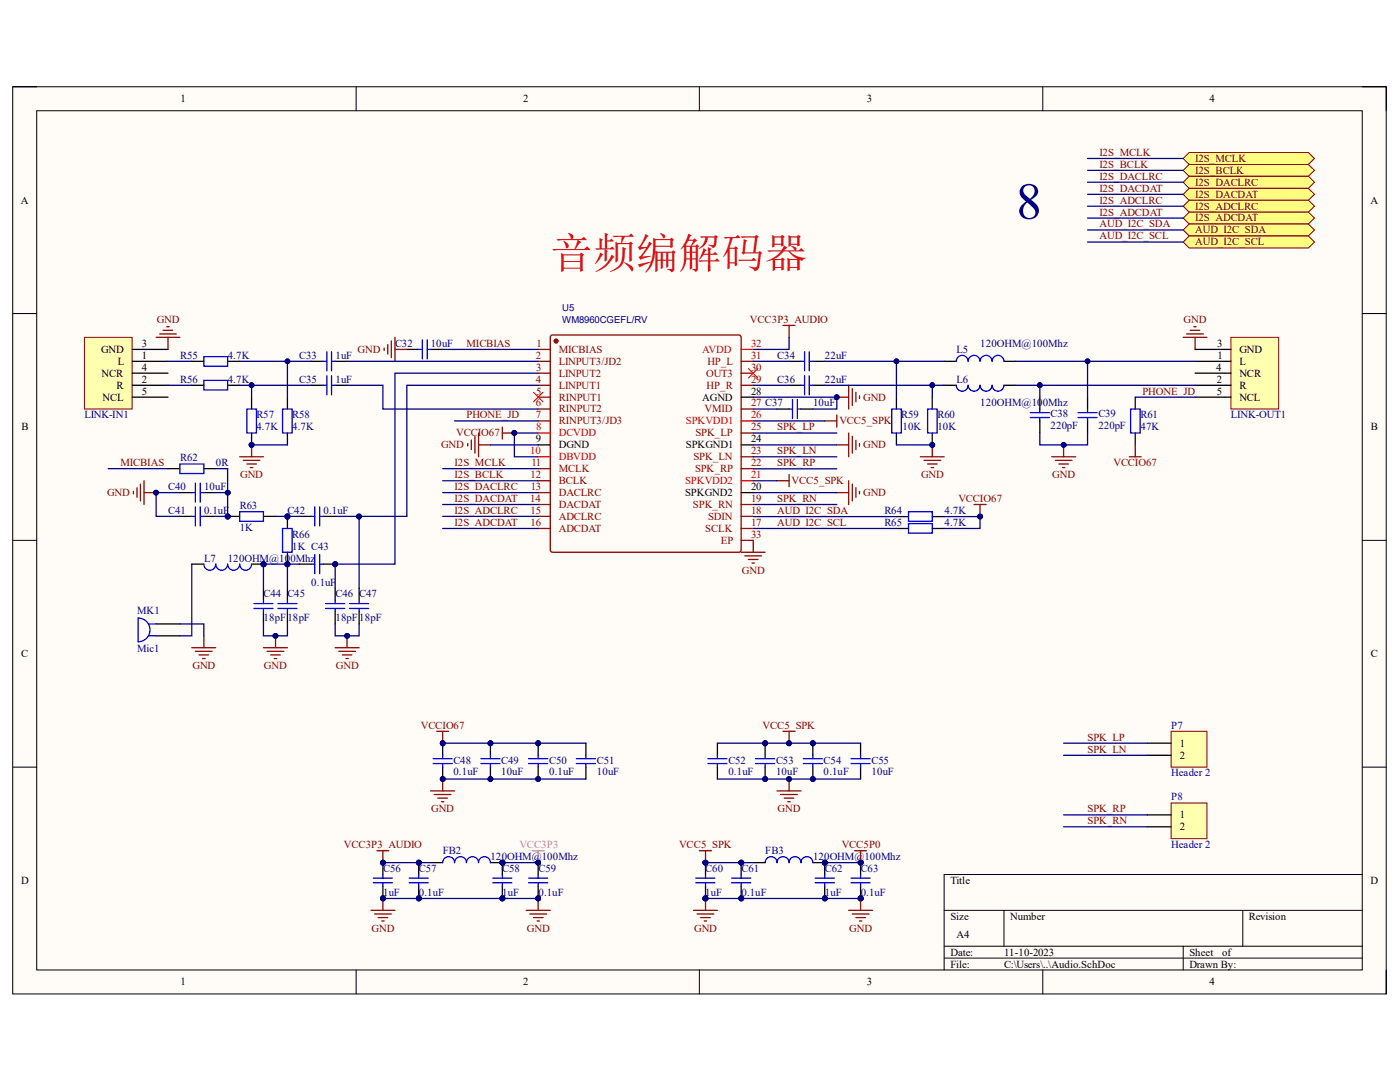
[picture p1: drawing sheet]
<svg xmlns="http://www.w3.org/2000/svg" width="279mm" height="216mm" viewBox="0 0 279 216" stroke-linecap="round" stroke-linejoin="round" font-family="sans-serif">
<defs><g id="words">
<text font-size="10.3" fill="#000080" x="202.8" y="43.6">8</text>
<text font-size="8.5" fill="#f00" x="109.9" y="53.4">音频编解码器</text>
<g font-size="2.1">
<text x="36" y="20.4">1</text>
<text x="104.4" y="20.4">2</text>
<text x="173" y="20.4">3</text>
<text x="241.4" y="20.4">4</text>
<text x="4.1" y="40.6">A</text>
<text x="273.5" y="40.6">A</text>
<text x="20.2" y="70.4">GND</text>
<text x="28.3" y="71.6">1</text>
<text x="28.3" y="69.2">3</text>
<text x="242.9" y="69.2">3</text>
<text x="243" y="71.6">1</text>
<text x="247.4" y="70.4">GND</text>
<text x="20.2" y="75.2">NCR</text>
<text x="23.3" y="77.6">R</text>
<text x="23.5" y="72.8">L</text>
<text x="28.3" y="76.4">2</text>
<text x="28.3" y="74">4</text>
<text x="242.7" y="74">4</text>
<text x="242.8" y="76.4">2</text>
<text x="247.4" y="77.6">R</text>
<text x="247.4" y="75.2">NCR</text>
<text x="247.4" y="72.8">L</text>
<text x="20.5" y="79.9">NCL</text>
<text x="28.3" y="78.7">5</text>
<text x="140.1" y="79.9">AGND</text>
<text x="149.9" y="78.7">28</text>
<text x="242.8" y="78.7">5</text>
<text x="247.4" y="79.9">NCL</text>
<text x="4.3" y="85.9">B</text>
<text x="106.9" y="88.3">9</text>
<text x="111.5" y="89.4">DGND</text>
<text x="136.9" y="89.4">SPKGND1</text>
<text x="149.9" y="88.3">24</text>
<text x="273.6" y="85.9">B</text>
<text x="136.7" y="99">SPKGND2</text>
<text x="149.9" y="97.8">20</text>
<text x="4.2" y="131.1">C</text>
<text x="273.6" y="131.1">C</text>
<text x="235.5" y="149">1</text>
<text x="235.5" y="151.4">2</text>
<text x="235.5" y="163.3">1</text>
<text x="235.5" y="165.6">2</text>
<text x="4.2" y="176.4">D</text>
<text x="189.7" y="176.4">Title</text>
<text x="273.5" y="176.4">D</text>
<text x="189.7" y="183.6">Size</text>
<text x="201.6" y="183.6">Number</text>
<text x="249.3" y="183.6">Revision</text>
<text x="189.7" y="190.7">Date:</text>
<text x="190.9" y="187.1">A4</text>
<text x="200.4" y="190.7">11-10-2023</text>
<text x="237.4" y="190.7">Sheet</text>
<text x="243.9" y="190.7">of</text>
<text x="36" y="196.6">1</text>
<text x="104.4" y="196.6">2</text>
<text x="173" y="196.6">3</text>
<text x="189.7" y="193.1">File:</text>
<text x="200.4" y="193.1">C:\Users\..\Audio.SchDoc</text>
<text x="237.4" y="193.1">Drawn By:</text>
<text x="241.4" y="196.6">4</text>
</g>
<g font-size="2.1" fill="#800000">
<text x="219.4" y="31.1">I2S_MCLK</text>
<text x="219.4" y="33.5">I2S_BCLK</text>
<text x="219.4" y="35.9">I2S_DACLRC</text>
<text x="238.5" y="32.3">I2S_MCLK</text>
<text x="238.5" y="34.7">I2S_BCLK</text>
<text x="219.4" y="38.3">I2S_DACDAT</text>
<text x="219.4" y="40.6">I2S_ADCLRC</text>
<text x="238.5" y="37.1">I2S_DACLRC</text>
<text x="238.5" y="39.5">I2S_DACDAT</text>
<text x="238.5" y="41.8">I2S_ADCLRC</text>
<text x="219.4" y="43">I2S_ADCDAT</text>
<text x="219.4" y="47.8">AUD_I2C_SCL</text>
<text x="219.4" y="45.4">AUD_I2C_SDA</text>
<text x="238.5" y="44.2">I2S_ADCDAT</text>
<text x="238.5" y="46.6">AUD_I2C_SDA</text>
<text x="238.5" y="48.9">AUD_I2C_SCL</text>
<text x="31.3" y="64.5">GND</text>
<text x="149.6" y="64.5">VCC3P3_AUDIO</text>
<text x="236.2" y="64.5">GND</text>
<text x="71.4" y="70.4">GND</text>
<text x="93.1" y="69.2">MICBIAS</text>
<text x="93.1" y="83.5">PHONE_JD</text>
<text x="172.3" y="79.9">GND</text>
<text x="228" y="78.7">PHONE_JD</text>
<text x="88.1" y="89.4">GND</text>
<text x="91.1" y="87.1">VCCIO67</text>
<text x="155.1" y="85.9">SPK_LP</text>
<text x="167.5" y="84.7">VCC5_SPK</text>
<text x="172.3" y="89.4">GND</text>
<text x="24" y="93">MICBIAS</text>
<text x="47.9" y="95.4">GND</text>
<text x="90.7" y="93">I2S_MCLK</text>
<text x="90.7" y="95.4">I2S_BCLK</text>
<text x="155.1" y="93">SPK_RP</text>
<text x="155.1" y="90.6">SPK_LN</text>
<text x="183.8" y="95.4">GND</text>
<text x="210" y="95.4">GND</text>
<text x="222.2" y="93">VCCIO67</text>
<text x="21.4" y="99">GND</text>
<text x="90.7" y="97.8">I2S_DACLRC</text>
<text x="90.7" y="100.2">I2S_DACDAT</text>
<text x="155.1" y="100.2">SPK_RN</text>
<text x="158" y="96.6">VCC5_SPK</text>
<text x="172.3" y="99">GND</text>
<text x="191.3" y="100.2">VCCIO67</text>
<text x="90.7" y="102.6">I2S_ADCLRC</text>
<text x="90.7" y="104.9">I2S_ADCDAT</text>
<text x="155.1" y="104.9">AUD_I2C_SCL</text>
<text x="155.1" y="102.6">AUD_I2C_SDA</text>
<text x="148.1" y="114.5">GND</text>
<text x="38.4" y="133.5">GND</text>
<text x="52.7" y="133.5">GND</text>
<text x="67" y="133.5">GND</text>
<text x="84" y="145.5">VCCIO67</text>
<text x="152.2" y="145.5">VCC5_SPK</text>
<text x="217" y="147.8">SPK_LP</text>
<text x="217" y="150.2">SPK_LN</text>
<text x="86.1" y="162.1">GND</text>
<text x="155.2" y="162.1">GND</text>
<text x="217" y="164.5">SPK_RN</text>
<text x="217" y="162.1">SPK_RP</text>
<text x="68.6" y="169.2">VCC3P3_AUDIO</text>
<text x="135.5" y="169.2">VCC5_SPK</text>
<text x="168" y="169.2">VCC5P0</text>
<text x="74.2" y="185.9">GND</text>
<text x="105.2" y="185.9">GND</text>
<text x="138.6" y="185.9">GND</text>
<text x="169.5" y="185.9">GND</text>
</g>
<g font-size="2.1" fill="#000080">
<text x="35.9" y="71.6">R55</text>
<text x="45.5" y="71.6">4.7K</text>
<text x="59.7" y="71.6">C33</text>
<text x="67" y="71.6">1uF</text>
<text x="78.9" y="69.2">C32</text>
<text x="86" y="69.2">10uF</text>
<text x="155.1" y="71.6">C34</text>
<text x="164.6" y="71.6">22uF</text>
<text x="190.9" y="70.4">L5</text>
<text x="195.6" y="69.2">120OHM@100Mhz</text>
<text x="35.9" y="76.4">R56</text>
<text x="45.5" y="76.4">4.7K</text>
<text x="59.7" y="76.4">C35</text>
<text x="67" y="76.4">1uF</text>
<text x="155.1" y="76.4">C36</text>
<text x="164.6" y="76.4">22uF</text>
<text x="190.9" y="76.4">L6</text>
<text x="16.8" y="83.5">LINK-IN1</text>
<text x="51.2" y="83.5">R57</text>
<text x="58.3" y="83.5">R58</text>
<text x="162.3" y="81.1">10uF</text>
<text x="179.9" y="83.5">R59</text>
<text x="187.1" y="83.5">R60</text>
<text x="195.6" y="81.1">120OHM@100Mhz</text>
<text x="209.7" y="83.3">C38</text>
<text x="219.2" y="83.3">C39</text>
<text x="227.6" y="83.5">R61</text>
<text x="245.7" y="83.5">LINK-OUT1</text>
<text x="51.2" y="85.9">4.7K</text>
<text x="58.3" y="85.9">4.7K</text>
<text x="180.1" y="85.9">10K</text>
<text x="187.1" y="85.9">10K</text>
<text x="209.7" y="85.6">220pF</text>
<text x="219.2" y="85.6">220pF</text>
<text x="227.6" y="85.9">47K</text>
<text x="35.9" y="92">R62</text>
<text x="43.1" y="93">0R</text>
<text x="33.6" y="97.8">C40</text>
<text x="40.7" y="97.8">10uF</text>
<text x="47.8" y="101.6">R63</text>
<text x="33.6" y="102.6">C41</text>
<text x="40.7" y="102.6">0.1uF</text>
<text x="47.8" y="105.9">1K</text>
<text x="57.4" y="102.6">C42</text>
<text x="58.3" y="107.4">R66</text>
<text x="64.6" y="102.6">0.1uF</text>
<text x="176.5" y="102.6">R64</text>
<text x="176.5" y="104.9">R65</text>
<text x="188.5" y="102.6">4.7K</text>
<text x="188.5" y="104.9">4.7K</text>
<text x="40.7" y="112.1">L7</text>
<text x="45.5" y="112.1">120OHM@100Mhz</text>
<text x="58.3" y="109.7">1K C43</text>
<text x="52.6" y="119.2">C44 C45</text>
<text x="62.1" y="116.8">0.1uF</text>
<text x="67" y="119.2">C46</text>
<text x="71.7" y="119.2">C47</text>
<text x="27.4" y="122.6">MK1</text>
<text x="52.6" y="124">18pF18pF</text>
<text x="67" y="124">18pF</text>
<text x="71.7" y="124">18pF</text>
<text x="27.4" y="130.2">Mic1</text>
<text x="233.8" y="145.5">P7</text>
<text x="90.5" y="154.7">0.1uF</text>
<text x="90.5" y="152.4">C48</text>
<text x="100" y="154.7">10uF</text>
<text x="100" y="152.4">C49</text>
<text x="109.6" y="154.7">0.1uF</text>
<text x="109.6" y="152.4">C50</text>
<text x="119.1" y="154.7">10uF</text>
<text x="119.1" y="152.4">C51</text>
<text x="145.4" y="154.7">0.1uF</text>
<text x="145.4" y="152.4">C52</text>
<text x="154.9" y="154.7">10uF</text>
<text x="154.9" y="152.4">C53</text>
<text x="164.4" y="154.7">0.1uF</text>
<text x="164.4" y="152.4">C54</text>
<text x="173.9" y="154.7">10uF</text>
<text x="173.9" y="152.4">C55</text>
<text x="233.8" y="154.9">Header 2</text>
<text x="233.8" y="159.7">P8</text>
<text x="76.5" y="174">C56</text>
<text x="83.6" y="174">C57</text>
<text x="88.3" y="170.4">FB2</text>
<text x="97.9" y="171.6">120OHM@100Mhz</text>
<text x="100.2" y="174">C58</text>
<text x="107.5" y="174">C59</text>
<text x="140.8" y="174">C60</text>
<text x="148" y="174">C61</text>
<text x="152.7" y="170.4">FB3</text>
<text x="162.3" y="171.6">120OHM@100Mhz</text>
<text x="164.6" y="174">C62</text>
<text x="171.8" y="174">C63</text>
<text x="233.8" y="169.2">Header 2</text>
<text x="76.5" y="178.8">1uF</text>
<text x="83.6" y="178.8">0.1uF</text>
<text x="100.2" y="178.8">1uF</text>
<text x="107.5" y="178.8">0.1uF</text>
<text x="140.8" y="178.8">1uF</text>
<text x="148" y="178.8">0.1uF</text>
<text x="164.6" y="178.8">1uF</text>
<text x="171.8" y="178.8">0.1uF</text>
</g>
<g font-size="2.1" fill="#870000">
<text x="106.9" y="71.6">2</text>
<text x="107.1" y="69.2">1</text>
<text x="111.5" y="70.4">MICBIAS</text>
<text x="149.9" y="71.6">31</text>
<text x="106.9" y="76.4">4</text>
<text x="107" y="74">3</text>
<text x="111.5" y="72.8">LINPUT3/JD2</text>
<text x="111.5" y="75.2">LINPUT2</text>
<text x="111.5" y="77.6">LINPUT1</text>
<text x="140.9" y="75.2">OUT3</text>
<text x="141" y="77.6">HP_R</text>
<text x="141.2" y="72.8">HP_L</text>
<text x="149.9" y="76.4">29</text>
<text x="149.9" y="74">30</text>
<text x="106.9" y="81.1">6</text>
<text x="106.9" y="83.5">7</text>
<text x="107" y="78.7">5</text>
<text x="111.5" y="79.9">RINPUT1</text>
<text x="111.5" y="82.3">RINPUT2</text>
<text x="140.6" y="82.3">VMID</text>
<text x="149.9" y="81.1">27 C37</text>
<text x="111.5" y="84.7">RINPUT3/JD3</text>
<text x="138.8" y="87.1">SPK_LP</text>
<text x="149.9" y="85.9">25</text>
<text x="105.9" y="95.4">12</text>
<text x="106" y="93">11</text>
<text x="111.5" y="94.2">MCLK</text>
<text x="138.4" y="91.8">SPK_LN</text>
<text x="138.7" y="94.2">SPK_RP</text>
<text x="149.9" y="93">22</text>
<text x="149.9" y="90.6">23</text>
<text x="105.8" y="100.2">14</text>
<text x="106" y="97.8">13</text>
<text x="111.5" y="96.6">BCLK</text>
<text x="111.5" y="99">DACLRC</text>
<text x="111.5" y="101.4">DACDAT</text>
<text x="138.3" y="101.4">SPK_RN</text>
<text x="149.9" y="100.2">19</text>
<text x="105.9" y="102.6">15</text>
<text x="105.9" y="104.9">16</text>
<text x="111.5" y="103.8">ADCLRC</text>
<text x="111.5" y="106.2">ADCDAT</text>
<text x="140.8" y="106.2">SCLK</text>
<text x="141.3" y="103.8">SDIN</text>
<text x="149.9" y="104.9">17</text>
<text x="149.9" y="102.6">18</text>
<text x="149.9" y="107.4">33</text>
<text x="143.8" y="108.5">EP</text>
</g>
<g font-size="2.1" fill="#f00">
<text x="140.1" y="70.4">AVDD</text>
<text x="149.9" y="69.2">32</text>
<text x="149.9" y="83.5">26</text>
<text x="107" y="85.9">8</text>
<text x="111.5" y="87.1">DCVDD</text>
<text x="136.9" y="84.7">SPKVDD1</text>
<text x="105.8" y="90.6">10</text>
<text x="111.5" y="91.8">DBVDD</text>
<text x="149.9" y="95.4">21</text>
<text x="136.7" y="96.6">SPKVDD2</text>
</g>
<text font-size="2.1" fill="#f0f" x="103.7" y="169.2">VCC3P3</text>
<g font-size="1.9" fill="#000080">
<text x="112.2" y="62.1">U5</text>
<text x="112.2" y="64.5">WM8960CGEFL/RV</text>
</g>
</g></defs>
<path d="M2.5 17.3h274.1v181h-274.1z" fill="#fffbf7"/>
<path d="M2.5 17.3h274.1v181h-274.1z" fill="none" stroke="#000" stroke-width=".2"/>
<path d="M7.3 22.1h264.6v171.4h-264.6z" fill="#fffbf7"/>
<g fill="none" stroke="#000" stroke-width=".2">
<path d="M2.5 17.3h4.8M71.1 17.3v4.8M139.6 17.3v4.8M208.1 17.3v4.8M271.9 17.3h4.7v4.8M7.3 22.1h264.6v171.4h-264.6zM2.5 62.6h4.8M271.9 62.6h4.7M2.5 107.8h4.8M271.9 107.8h4.7M2.5 153.1h4.8M271.9 153.1h4.7"/>
<path d="M271.9 174.5h-83.5v19M71.1 193.5v4.8M139.6 193.5v4.8M188.4 181.7h83.5M188.4 188.8h83.5M188.4 191.2h83.5M200.4 181.7v7.1M208.1 193.5v4.8M236.1 188.8v4.7M248 181.7v7.1M276.6 193.5v4.8"/>
</g>
<circle cx="111" cy="68.1" r=".36" fill="#870000"/>
<g fill="none" stroke="#870000" stroke-width=".25">
<path d="M109.9 67.1l.4-.3h37.1l.4 .3 .1 42.6-.2 .4-37.4 .1-.4-.2z"/>
<circle cx="111" cy="68.1" r=".36"/>
</g>
<circle cx="111" cy="68.1" r=".36" fill="#870000"/>
<g fill="none" stroke="#870000" stroke-width=".25">
<path d="M107.4 69.7h2.4M107.4 72.1h2.4M107.4 74.5h2.4M107.4 76.9h2.4M107.4 79.2h2.4M147.9 72.1h2.4M147.9 74.5h2.4M147.9 76.9h2.4M107.4 81.6h2.4M107.4 84h2.4M107.4 93.5h2.4M107.4 95.9h2.4"/>
<path d="M107.4 98.3h2.4M147.9 81.6h2.4M147.9 93.5h2.4M147.9 91.1h2.4M147.9 86.4h2.4M107.4 100.7h2.4M107.4 103h2.4M107.4 105.5h2.4M147.9 100.7h2.4M147.9 103h2.4M147.9 105.5h2.4M147.9 107.8h2.4"/>
<circle cx="111" cy="68.1" r=".36"/>
</g>
<path d="M147.9 69.7h2.4M107.4 86.4h2.4M107.4 91.1h2.4M147.9 95.9h2.4M147.9 84h2.4" fill="none" stroke="#f00" stroke-width=".25"/>
<path d="M147.9 79.2h2.4M107.4 88.8h2.4M147.9 88.8h2.4M147.9 98.3h2.4" fill="none" stroke="#000" stroke-width=".25"/>
<path d="M156.3 64.9h2.4M157.5 64.9v2.4M100.2 85.2v2.4M100.2 86.4h2.5" fill="none" stroke="#800000" stroke-width=".25"/>
<circle cx="102.6" cy="86.4" r=".49" fill="#000080"/>
<circle cx="102.6" cy="86.4" r=".49" fill="none" stroke="#000080" stroke-width=".2"/>
<circle cx="88.4" cy="148.3" r=".48" fill="#000080"/>
<circle cx="88.4" cy="148.3" r=".48" fill="none" stroke="#000080" stroke-width=".2"/>
<circle cx="88.3" cy="155.4" r=".46" fill="#000080"/>
<circle cx="88.3" cy="155.4" r=".46" fill="none" stroke="#000080" stroke-width=".2"/>
<path d="M88.3 148.3v2.4" fill="none" stroke="#000" stroke-width=".25"/>
<circle cx="88.4" cy="148.3" r=".48" fill="#000080"/>
<circle cx="88.4" cy="148.3" r=".48" fill="none" stroke="#000080" stroke-width=".2"/>
<path d="M88.3 153.1v2.3" fill="none" stroke="#000" stroke-width=".25"/>
<circle cx="88.3" cy="155.4" r=".46" fill="#000080"/>
<circle cx="88.3" cy="155.4" r=".46" fill="none" stroke="#000080" stroke-width=".2"/>
<path d="M86.4 152.4h3.9M86.4 151.4h3.9M88.3 150.7v.7M88.3 152.4v.7" fill="none" stroke="#00f" stroke-width=".25"/>
<circle cx="97.9" cy="148.3" r=".48" fill="#000080"/>
<circle cx="97.9" cy="148.3" r=".48" fill="none" stroke="#000080" stroke-width=".2"/>
<circle cx="97.9" cy="155.4" r=".46" fill="#000080"/>
<circle cx="97.9" cy="155.4" r=".46" fill="none" stroke="#000080" stroke-width=".2"/>
<path d="M97.9 148.3v2.4" fill="none" stroke="#000" stroke-width=".25"/>
<circle cx="97.9" cy="148.3" r=".48" fill="#000080"/>
<circle cx="97.9" cy="148.3" r=".48" fill="none" stroke="#000080" stroke-width=".2"/>
<path d="M97.9 153.1v2.3" fill="none" stroke="#000" stroke-width=".25"/>
<circle cx="97.9" cy="155.4" r=".46" fill="#000080"/>
<circle cx="97.9" cy="155.4" r=".46" fill="none" stroke="#000080" stroke-width=".2"/>
<path d="M96 152.4h3.8M96 151.4h3.8M97.9 150.7v.7M97.9 152.4v.7" fill="none" stroke="#00f" stroke-width=".25"/>
<path d="M85.9 157.8h4.8M86.7 158.5h3.3M87.4 159.3h1.9M88.1 160h.5M88.3 155.4v2.4" fill="none" stroke="#800000" stroke-width=".25"/>
<circle cx="88.3" cy="155.4" r=".46" fill="#000080"/>
<circle cx="88.3" cy="155.4" r=".46" fill="none" stroke="#000080" stroke-width=".2"/>
<circle cx="107.4" cy="148.3" r=".48" fill="#000080"/>
<circle cx="107.4" cy="148.3" r=".48" fill="none" stroke="#000080" stroke-width=".2"/>
<circle cx="107.4" cy="155.4" r=".46" fill="#000080"/>
<circle cx="107.4" cy="155.4" r=".46" fill="none" stroke="#000080" stroke-width=".2"/>
<path d="M107.4 148.3v2.4" fill="none" stroke="#000" stroke-width=".25"/>
<circle cx="107.4" cy="148.3" r=".48" fill="#000080"/>
<circle cx="107.4" cy="148.3" r=".48" fill="none" stroke="#000080" stroke-width=".2"/>
<path d="M107.4 153.1v2.3" fill="none" stroke="#000" stroke-width=".25"/>
<circle cx="107.4" cy="155.4" r=".46" fill="#000080"/>
<circle cx="107.4" cy="155.4" r=".46" fill="none" stroke="#000080" stroke-width=".2"/>
<path d="M105.5 152.4h3.8M105.5 151.4h3.8M107.4 150.7v.7M107.4 152.4v.7M115 152.4h3.8M115 151.4h3.8M116.9 150.7v.7M116.9 152.4v.7M141.3 152.4h3.8M141.3 151.4h3.8M143.2 150.7v.7M143.2 152.4v.7" fill="none" stroke="#00f" stroke-width=".25"/>
<path d="M116.9 148.3v2.4M116.9 153.1v2.3M143.2 148.3v2.4M143.2 153.1v2.3" fill="none" stroke="#000" stroke-width=".25"/>
<circle cx="152.7" cy="148.3" r=".48" fill="#000080"/>
<circle cx="152.7" cy="148.3" r=".48" fill="none" stroke="#000080" stroke-width=".2"/>
<circle cx="152.7" cy="155.4" r=".46" fill="#000080"/>
<circle cx="152.7" cy="155.4" r=".46" fill="none" stroke="#000080" stroke-width=".2"/>
<path d="M152.7 148.3v2.4" fill="none" stroke="#000" stroke-width=".25"/>
<circle cx="152.7" cy="148.3" r=".48" fill="#000080"/>
<circle cx="152.7" cy="148.3" r=".48" fill="none" stroke="#000080" stroke-width=".2"/>
<path d="M152.7 153.1v2.3" fill="none" stroke="#000" stroke-width=".25"/>
<circle cx="152.7" cy="155.4" r=".46" fill="#000080"/>
<circle cx="152.7" cy="155.4" r=".46" fill="none" stroke="#000080" stroke-width=".2"/>
<path d="M150.8 152.4h3.8M150.8 151.4h3.8M152.7 150.7v.7M152.7 152.4v.7" fill="none" stroke="#00f" stroke-width=".25"/>
<circle cx="162.2" cy="148.3" r=".48" fill="#000080"/>
<circle cx="162.2" cy="148.3" r=".48" fill="none" stroke="#000080" stroke-width=".2"/>
<circle cx="162.2" cy="155.4" r=".46" fill="#000080"/>
<circle cx="162.2" cy="155.4" r=".46" fill="none" stroke="#000080" stroke-width=".2"/>
<path d="M162.2 148.3v2.4" fill="none" stroke="#000" stroke-width=".25"/>
<circle cx="162.2" cy="148.3" r=".48" fill="#000080"/>
<circle cx="162.2" cy="148.3" r=".48" fill="none" stroke="#000080" stroke-width=".2"/>
<path d="M162.2 153.1v2.3" fill="none" stroke="#000" stroke-width=".25"/>
<circle cx="162.2" cy="155.4" r=".46" fill="#000080"/>
<circle cx="162.2" cy="155.4" r=".46" fill="none" stroke="#000080" stroke-width=".2"/>
<path d="M160.3 152.4h3.8M160.3 151.4h3.8M162.2 150.7v.7M162.2 152.4v.7M169.8 152.4h3.9M169.8 151.4h3.9M171.7 150.7v.7M171.7 152.4v.7" fill="none" stroke="#00f" stroke-width=".25"/>
<path d="M171.7 148.3v2.4M171.7 153.1v2.3" fill="none" stroke="#000" stroke-width=".25"/>
<path d="M156.3 145.9h2.4M157.5 145.9v2.4" fill="none" stroke="#800000" stroke-width=".25"/>
<circle cx="157.5" cy="148.3" r=".49" fill="#000080"/>
<circle cx="157.5" cy="148.3" r=".49" fill="none" stroke="#000080" stroke-width=".2"/>
<path d="M155.1 157.8h4.8M155.8 158.5h3.3M156.5 159.3h1.9M157.2 160h.5M157.5 155.4v2.4" fill="none" stroke="#800000" stroke-width=".25"/>
<circle cx="157.5" cy="155.4" r=".48" fill="#000080"/>
<circle cx="157.5" cy="155.4" r=".48" fill="none" stroke="#000080" stroke-width=".2"/>
<g fill="none" stroke="#800000" stroke-width=".25">
<path d="M167 79.2h2.4M169.4 76.9v4.7M170.1 77.6v3.3M170.8 78.3v1.9M171.5 79v.5M93.3 88.5v.5M94.1 87.8v1.9M94.8 87.1v3.3M95.5 86.4v4.7M95.5 88.8h2.4M155.1 95.9h2.4M157.5 94.7v2.4"/>
<path d="M164.6 84h2.4M167 82.8v2.4M167 88.8h2.4M167 98.3h2.4M169.4 86.4v4.7M169.4 95.9v4.8M170.1 87.1v3.3M170.1 96.6v3.3M170.8 87.8v1.9M170.8 97.3v1.9M171.5 88.5v.5M171.5 98v.6"/>
<path d="M147.9 110.2h4.8M148.6 110.9h3.4M149.4 111.6h1.9M150.1 112.4h.4M150.3 107.8v2.4"/>
</g>
<circle cx="167" cy="79.2" r=".46" fill="#000080"/>
<circle cx="167" cy="79.2" r=".46" fill="none" stroke="#000080" stroke-width=".2"/>
<g fill="none" stroke="#000" stroke-width=".25">
<path d="M81.2 69.7h2.4M85.9 69.7h2.4M157.5 72.1h2.4M157.5 76.9h2.4M162.2 72.1h2.4M162.2 76.9h2.4M178.9 79.2v2.4M188.4 72.1h2.4M188.4 76.9h2.4M200.4 72.1h2.3M200.4 76.9h2.3M207.5 79.2v2.4"/>
<path d="M155.1 81.6h2.4M159.9 81.6h2.3M178.9 86.4v2.4M207.5 84v2.4"/>
</g>
<g fill="none" stroke="#00f" stroke-width=".25">
<path d="M83.6 69.7h.7M84.3 67.8v3.8M85.3 67.8v3.8M85.3 69.7h.6M158.2 79.7v3.8M159.1 79.7v3.8M159.9 72.1h.7M159.9 76.9h.7M160.6 70.2v3.8M160.6 75v3.8M161.5 70.2v3.8M161.5 75v3.8"/>
<path d="M161.5 72.1h.7M161.5 76.9h.7M190.8 72.1a1.19 1.19 0 0 1 1.2-1.2 1.19 1.19 0 0 1 1.2 1.2 1.19 1.19 0 0 1 1.2-1.2 1.19 1.19 0 0 1 1.2 1.2 1.21 1.21 0 0 1 1.2-1.2 1.21 1.21 0 0 1 1.2 1.2 1.19 1.19 0 0 1 1.2-1.2 1.19 1.19 0 0 1 1.2 1.2M190.8 76.9a1.19 1.19 0 0 0 1.2 1.2 1.19 1.19 0 0 0 1.2-1.2 1.19 1.19 0 0 0 1.2 1.2 1.19 1.19 0 0 0 1.2-1.2 1.21 1.21 0 0 0 1.2 1.2 1.21 1.21 0 0 0 1.2-1.2 1.19 1.19 0 0 0 1.2 1.2 1.19 1.19 0 0 0 1.2-1.2M157.5 81.6h.7M159.1 81.6h.8M178 81.6h1.9v4.8h-1.9zM205.6 82.3h3.8M205.6 83.3h3.8M207.5 81.6v.7M207.5 83.3v.7"/>
</g>
<path d="M76.7 69.5v.4M77.4 68.7v2M78.1 68v3.4M78.8 67.3v4.8M78.8 69.7h2.4" fill="none" stroke="#800000" stroke-width=".25"/>
<path d="M149.4 73.5l1.9 1.9M151.3 73.5l-1.9 1.9" fill="none" stroke="#f00" stroke-width=".2"/>
<circle cx="186.1" cy="88.8" r=".46" fill="#000080"/>
<circle cx="186.1" cy="88.8" r=".46" fill="none" stroke="#000080" stroke-width=".2"/>
<path d="M186.1 86.4v2.4" fill="none" stroke="#000" stroke-width=".25"/>
<circle cx="186.1" cy="88.8" r=".46" fill="#000080"/>
<circle cx="186.1" cy="88.8" r=".46" fill="none" stroke="#000080" stroke-width=".2"/>
<path d="M186.1 79.2v2.4" fill="none" stroke="#000" stroke-width=".25"/>
<path d="M185.1 81.6h1.9v4.8h-1.9z" fill="none" stroke="#00f" stroke-width=".25"/>
<path d="M183.7 91.1h4.7M184.4 91.9h3.3M185.1 92.6h1.9M185.8 93.3h.5M186.1 88.8v2.3" fill="none" stroke="#800000" stroke-width=".25"/>
<circle cx="186.1" cy="88.8" r=".46" fill="#000080"/>
<circle cx="186.1" cy="88.8" r=".46" fill="none" stroke="#000080" stroke-width=".2"/>
<path d="M217 79.2v2.4M217 84v2.4" fill="none" stroke="#000" stroke-width=".25"/>
<path d="M215.1 82.3h3.8M215.1 83.3h3.8M217 81.6v.7M217 83.3v.7" fill="none" stroke="#00f" stroke-width=".25"/>
<path d="M209.9 91.1h4.8M210.6 91.9h3.4M211.3 92.6h1.9M212 93.3h.5M212.3 88.8v2.3" fill="none" stroke="#800000" stroke-width=".25"/>
<circle cx="212.3" cy="88.8" r=".48" fill="#000080"/>
<circle cx="212.3" cy="88.8" r=".48" fill="none" stroke="#000080" stroke-width=".2"/>
<path d="M236.1 67.3h4.8M236.8 66.6h3.4M237.5 65.9h1.9M238.3 65.2h.4M238.5 67.3v2.4" fill="none" stroke="#800000" stroke-width=".25"/>
<path d="M38.3 76.9h2.4M38.3 72.1h2.4M45.4 76.9h2.4M45.4 72.1h2.4M57.4 79.2v2.4M57.4 86.4v2.4" fill="none" stroke="#000" stroke-width=".25"/>
<path d="M40.7 75.9h4.7v1.9h-4.7zM40.7 71.2h4.7v1.9h-4.7zM56.4 81.6h1.9v4.8h-1.9z" fill="none" stroke="#00f" stroke-width=".25"/>
<circle cx="50.2" cy="88.8" r=".46" fill="#000080"/>
<circle cx="50.2" cy="88.8" r=".46" fill="none" stroke="#000080" stroke-width=".2"/>
<path d="M50.2 79.2v2.4M50.2 86.4v2.4" fill="none" stroke="#000" stroke-width=".25"/>
<circle cx="50.2" cy="88.8" r=".46" fill="#000080"/>
<circle cx="50.2" cy="88.8" r=".46" fill="none" stroke="#000080" stroke-width=".2"/>
<path d="M64.5 72.1h.7M64.5 76.9h.7M65.2 70.2v3.8M65.2 75v3.8M66.2 70.2v3.8M66.2 75v3.8M66.2 72.1h.7M66.2 76.9h.7M49.3 81.6h1.9v4.8h-1.9z" fill="none" stroke="#00f" stroke-width=".25"/>
<path d="M62.1 72.1h2.4M62.1 76.9h2.4M66.9 72.1h2.4M66.9 76.9h2.4" fill="none" stroke="#000" stroke-width=".25"/>
<path d="M47.8 91.1h4.8M48.6 91.9h3.3M49.3 92.6h1.9M50 93.3h.5M50.2 88.8v2.3" fill="none" stroke="#800000" stroke-width=".25"/>
<circle cx="50.2" cy="88.8" r=".46" fill="#000080"/>
<circle cx="50.2" cy="88.8" r=".46" fill="none" stroke="#000080" stroke-width=".2"/>
<path d="M106.5 78.3l1.9 1.9M108.4 78.3l-1.9 1.9" fill="none" stroke="#f00" stroke-width=".2"/>
<circle cx="52.6" cy="112.6" r=".49" fill="#000080"/>
<circle cx="52.6" cy="112.6" r=".49" fill="none" stroke="#000080" stroke-width=".2"/>
<path d="M50.2 112.6h2.4" fill="none" stroke="#000" stroke-width=".25"/>
<circle cx="52.6" cy="112.6" r=".49" fill="#000080"/>
<circle cx="52.6" cy="112.6" r=".49" fill="none" stroke="#000080" stroke-width=".2"/>
<path d="M38.3 112.6h2.4M52.6 117.3v2.4M57.4 117.3v2.4M52.6 122.1v2.4M57.4 122.1v2.4" fill="none" stroke="#000" stroke-width=".25"/>
<path d="M40.7 112.6a1.19 1.19 0 0 0 1.2 1.2 1.19 1.19 0 0 0 1.2-1.2 1.19 1.19 0 0 0 1.1 1.2 1.19 1.19 0 0 0 1.2-1.2 1.21 1.21 0 0 0 1.2 1.2 1.21 1.21 0 0 0 1.2-1.2 1.19 1.19 0 0 0 1.2 1.2 1.19 1.19 0 0 0 1.2-1.2M52.6 119.7v.7M57.4 119.7v.7M50.7 120.4h3.8M50.7 121.4h3.8M52.6 121.4v.7M55.5 120.4h3.8M55.5 121.4h3.8M57.4 121.4v.7" fill="none" stroke="#00f" stroke-width=".25"/>
<path d="M52.6 129.2h4.8M53.3 130h3.3M54 130.7h1.9M54.7 131.4h.5M55 126.9v2.3" fill="none" stroke="#800000" stroke-width=".25"/>
<circle cx="55" cy="126.9" r=".48" fill="#000080"/>
<circle cx="55" cy="126.9" r=".48" fill="none" stroke="#000080" stroke-width=".2"/>
<circle cx="57.4" cy="103.1" r=".48" fill="#000080"/>
<circle cx="57.4" cy="103.1" r=".48" fill="none" stroke="#000080" stroke-width=".2"/>
<circle cx="57.4" cy="112.6" r=".48" fill="#000080"/>
<circle cx="57.4" cy="112.6" r=".48" fill="none" stroke="#000080" stroke-width=".2"/>
<path d="M57.4 103v2.5" fill="none" stroke="#000" stroke-width=".25"/>
<circle cx="57.4" cy="103.1" r=".48" fill="#000080"/>
<circle cx="57.4" cy="103.1" r=".48" fill="none" stroke="#000080" stroke-width=".2"/>
<path d="M57.4 110.2v2.4" fill="none" stroke="#000" stroke-width=".25"/>
<circle cx="57.4" cy="112.6" r=".48" fill="#000080"/>
<circle cx="57.4" cy="112.6" r=".48" fill="none" stroke="#000080" stroke-width=".2"/>
<path d="M56.4 105.5h1.9v4.7h-1.9z" fill="none" stroke="#00f" stroke-width=".25"/>
<circle cx="66.9" cy="112.6" r=".48" fill="#000080"/>
<circle cx="66.9" cy="112.6" r=".48" fill="none" stroke="#000080" stroke-width=".2"/>
<path d="M59.7 112.6h2.4M64.5 112.6h2.4" fill="none" stroke="#000" stroke-width=".25"/>
<circle cx="66.9" cy="112.6" r=".48" fill="#000080"/>
<circle cx="66.9" cy="112.6" r=".48" fill="none" stroke="#000080" stroke-width=".2"/>
<g fill="none" stroke="#00f" stroke-width=".25">
<path d="M62.1 112.6h.7M62.1 103h.7M62.8 101.1v3.8M62.8 110.7v3.8M63.8 101.1v3.8M63.8 110.7v3.8M63.8 112.6h.7M63.8 103h.7M66.9 119.7v.7M71.7 119.7v.7M65 120.4h3.8M65 121.4h3.8"/>
<path d="M66.9 121.4v.7M69.8 120.4h3.8M69.8 121.4h3.8M71.7 121.4v.7"/>
</g>
<path d="M59.7 103h2.4M64.5 103h2.4M66.9 117.3v2.4M71.7 117.3v2.4M66.9 122.1v2.4M71.7 122.1v2.4" fill="none" stroke="#000" stroke-width=".25"/>
<path d="M66.9 129.2h4.8M67.6 130h3.4M68.3 130.7h1.9M69 131.4h.5M69.3 126.9v2.3" fill="none" stroke="#800000" stroke-width=".25"/>
<circle cx="69.3" cy="126.9" r=".48" fill="#000080"/>
<circle cx="69.3" cy="126.9" r=".48" fill="none" stroke="#000080" stroke-width=".2"/>
<circle cx="45.4" cy="103.1" r=".49" fill="#000080"/>
<circle cx="45.4" cy="103.1" r=".49" fill="none" stroke="#000080" stroke-width=".2"/>
<path d="M45.4 103h2.4" fill="none" stroke="#000" stroke-width=".25"/>
<circle cx="45.4" cy="103.1" r=".49" fill="#000080"/>
<circle cx="45.4" cy="103.1" r=".49" fill="none" stroke="#000080" stroke-width=".2"/>
<path d="M33.5 93.5h2.4M35.9 98.3h2.4M40.7 93.5h2.4M40.7 98.3h2.4M35.9 103h2.4M40.7 103h2.4M52.6 103h2.4" fill="none" stroke="#000" stroke-width=".25"/>
<path d="M35.9 92.6h4.8v1.9h-4.8zM38.3 98.3h.7M39 96.4v3.8M40 96.4v3.8M40 98.3h.7M38.3 103h.7M39 101.1v3.8M40 101.1v3.8M40 103h.7M47.8 102.1h4.8v1.9h-4.8z" fill="none" stroke="#00f" stroke-width=".25"/>
<path d="M26.6 98v.6M27.3 97.3v1.9M28 96.6v3.3M28.7 95.9v4.8M28.7 98.3h2.5" fill="none" stroke="#800000" stroke-width=".25"/>
<circle cx="31.1" cy="98.3" r=".48" fill="#000080"/>
<circle cx="31.1" cy="98.3" r=".48" fill="none" stroke="#000080" stroke-width=".2"/>
<path d="M233.7 145.9h7.2v7.2h-7.2z" fill="#ffffb0"/>
<path d="M233.7 145.9h7.2v7.2h-7.2z" fill="none" stroke="#800000" stroke-width=".2"/>
<path d="M229 148.3h4.7M229 150.7h4.7" fill="none" stroke="#000" stroke-width=".25"/>
<path d="M233.7 160.2h7.2v7.1h-7.2z" fill="#ffffb0"/>
<path d="M233.7 160.2h7.2v7.1h-7.2z" fill="none" stroke="#800000" stroke-width=".2"/>
<path d="M31.2 126.9h4.7M31.2 124.5h4.7M229 162.6h4.7M229 165h4.7" fill="none" stroke="#000" stroke-width=".25"/>
<path d="M31.2 67.3h4.7M31.9 66.6h3.3M32.6 65.9h1.9M33.3 65.2h.5M33.5 67.3v2.4M38.3 129.2h4.8M39 130h3.3M39.7 130.7h1.9M40.4 131.4h.5M40.7 126.9v2.3" fill="none" stroke="#800000" stroke-width=".25"/>
<path d="M27.6 123.3a2.37 2.37 0 0 1 2.3 2.4 2.37 2.37 0 0 1-2.3 2.4zM29.7 124.5h1.5M29.7 126.9h1.5" fill="none" stroke="#00f" stroke-width=".25"/>
<circle cx="76.4" cy="179.3" r=".49" fill="#000080"/>
<circle cx="76.4" cy="179.3" r=".49" fill="none" stroke="#000080" stroke-width=".2"/>
<circle cx="76.4" cy="172.1" r=".48" fill="#000080"/>
<circle cx="76.4" cy="172.1" r=".48" fill="none" stroke="#000080" stroke-width=".2"/>
<path d="M76.4 176.9v2.4" fill="none" stroke="#000" stroke-width=".25"/>
<circle cx="76.4" cy="179.3" r=".49" fill="#000080"/>
<circle cx="76.4" cy="179.3" r=".49" fill="none" stroke="#000080" stroke-width=".2"/>
<path d="M76.4 172.1v2.4" fill="none" stroke="#000" stroke-width=".25"/>
<circle cx="76.4" cy="172.1" r=".48" fill="#000080"/>
<circle cx="76.4" cy="172.1" r=".48" fill="none" stroke="#000080" stroke-width=".2"/>
<path d="M74.5 175.2h3.8M74.5 176.1h3.8M76.4 174.5v.7M76.4 176.1v.8" fill="none" stroke="#00f" stroke-width=".25"/>
<circle cx="83.6" cy="179.3" r=".48" fill="#000080"/>
<circle cx="83.6" cy="179.3" r=".48" fill="none" stroke="#000080" stroke-width=".2"/>
<circle cx="83.6" cy="172.1" r=".47" fill="#000080"/>
<circle cx="83.6" cy="172.1" r=".47" fill="none" stroke="#000080" stroke-width=".2"/>
<path d="M83.6 176.9v2.4" fill="none" stroke="#000" stroke-width=".25"/>
<circle cx="83.6" cy="179.3" r=".48" fill="#000080"/>
<circle cx="83.6" cy="179.3" r=".48" fill="none" stroke="#000080" stroke-width=".2"/>
<path d="M83.6 172.1v2.4" fill="none" stroke="#000" stroke-width=".25"/>
<circle cx="83.6" cy="172.1" r=".47" fill="#000080"/>
<circle cx="83.6" cy="172.1" r=".47" fill="none" stroke="#000080" stroke-width=".2"/>
<path d="M81.7 175.2h3.8M81.7 176.1h3.8M83.6 174.5v.7M83.6 176.1v.8" fill="none" stroke="#00f" stroke-width=".25"/>
<circle cx="100.3" cy="179.3" r=".49" fill="#000080"/>
<circle cx="100.3" cy="179.3" r=".49" fill="none" stroke="#000080" stroke-width=".2"/>
<circle cx="100.3" cy="172.1" r=".48" fill="#000080"/>
<circle cx="100.3" cy="172.1" r=".48" fill="none" stroke="#000080" stroke-width=".2"/>
<path d="M100.2 176.9v2.4" fill="none" stroke="#000" stroke-width=".25"/>
<circle cx="100.3" cy="179.3" r=".49" fill="#000080"/>
<circle cx="100.3" cy="179.3" r=".49" fill="none" stroke="#000080" stroke-width=".2"/>
<path d="M100.2 172.1v2.4" fill="none" stroke="#000" stroke-width=".25"/>
<circle cx="100.3" cy="172.1" r=".48" fill="#000080"/>
<circle cx="100.3" cy="172.1" r=".48" fill="none" stroke="#000080" stroke-width=".2"/>
<path d="M98.3 175.2h3.9M98.3 176.1h3.9M100.2 174.5v.7M100.2 176.1v.8" fill="none" stroke="#00f" stroke-width=".25"/>
<circle cx="107.4" cy="179.3" r=".48" fill="#000080"/>
<circle cx="107.4" cy="179.3" r=".48" fill="none" stroke="#000080" stroke-width=".2"/>
<circle cx="107.4" cy="172.1" r=".47" fill="#000080"/>
<circle cx="107.4" cy="172.1" r=".47" fill="none" stroke="#000080" stroke-width=".2"/>
<path d="M107.4 176.9v2.4" fill="none" stroke="#000" stroke-width=".25"/>
<circle cx="107.4" cy="179.3" r=".48" fill="#000080"/>
<circle cx="107.4" cy="179.3" r=".48" fill="none" stroke="#000080" stroke-width=".2"/>
<path d="M107.4 172.1v2.4" fill="none" stroke="#000" stroke-width=".25"/>
<circle cx="107.4" cy="172.1" r=".47" fill="#000080"/>
<circle cx="107.4" cy="172.1" r=".47" fill="none" stroke="#000080" stroke-width=".2"/>
<path d="M105.5 175.2h3.8M105.5 176.1h3.8M107.4 174.5v.7M107.4 176.1v.8" fill="none" stroke="#00f" stroke-width=".25"/>
<path d="M76.4 179.3v2.4M74 181.7h4.8M74.8 182.4h3.3M75.5 183.1h1.9M76.2 183.8h.5" fill="none" stroke="#800000" stroke-width=".25"/>
<circle cx="76.4" cy="179.3" r=".49" fill="#000080"/>
<circle cx="76.4" cy="179.3" r=".49" fill="none" stroke="#000080" stroke-width=".2"/>
<path d="M107.4 179.3v2.4M105 181.7h4.8M105.7 182.4h3.4M106.5 183.1h1.9M107.2 183.8h.5" fill="none" stroke="#800000" stroke-width=".25"/>
<circle cx="107.4" cy="179.3" r=".48" fill="#000080"/>
<circle cx="107.4" cy="179.3" r=".48" fill="none" stroke="#000080" stroke-width=".2"/>
<circle cx="100.3" cy="172.1" r=".48" fill="#000080"/>
<circle cx="100.3" cy="172.1" r=".48" fill="none" stroke="#000080" stroke-width=".2"/>
<path d="M86 172.1h2.3M97.9 172.1h2.3" fill="none" stroke="#000" stroke-width=".25"/>
<circle cx="100.3" cy="172.1" r=".48" fill="#000080"/>
<circle cx="100.3" cy="172.1" r=".48" fill="none" stroke="#000080" stroke-width=".2"/>
<path d="M88.3 172.1a1.19 1.19 0 0 1 1.2-1.2 1.19 1.19 0 0 1 1.2 1.2 1.19 1.19 0 0 1 1.2-1.2 1.19 1.19 0 0 1 1.2 1.2 1.21 1.21 0 0 1 1.2-1.2 1.21 1.21 0 0 1 1.2 1.2 1.19 1.19 0 0 1 1.2-1.2 1.19 1.19 0 0 1 1.2 1.2" fill="none" stroke="#00f" stroke-width=".25"/>
<path d="M106.2 169.8h2.4M107.4 169.8v2.3" fill="none" stroke="#f0f" stroke-width=".25"/>
<circle cx="107.4" cy="172.1" r=".47" fill="#000080"/>
<circle cx="107.4" cy="172.1" r=".47" fill="none" stroke="#000080" stroke-width=".2"/>
<path d="M75.2 169.8h2.4M76.4 169.8v2.3" fill="none" stroke="#800000" stroke-width=".25"/>
<circle cx="76.4" cy="172.1" r=".48" fill="#000080"/>
<circle cx="76.4" cy="172.1" r=".48" fill="none" stroke="#000080" stroke-width=".2"/>
<circle cx="140.8" cy="179.3" r=".49" fill="#000080"/>
<circle cx="140.8" cy="179.3" r=".49" fill="none" stroke="#000080" stroke-width=".2"/>
<circle cx="140.8" cy="172.1" r=".48" fill="#000080"/>
<circle cx="140.8" cy="172.1" r=".48" fill="none" stroke="#000080" stroke-width=".2"/>
<path d="M140.8 176.9v2.4" fill="none" stroke="#000" stroke-width=".25"/>
<circle cx="140.8" cy="179.3" r=".49" fill="#000080"/>
<circle cx="140.8" cy="179.3" r=".49" fill="none" stroke="#000080" stroke-width=".2"/>
<path d="M140.8 172.1v2.4" fill="none" stroke="#000" stroke-width=".25"/>
<circle cx="140.8" cy="172.1" r=".48" fill="#000080"/>
<circle cx="140.8" cy="172.1" r=".48" fill="none" stroke="#000080" stroke-width=".2"/>
<path d="M138.9 175.2h3.8M138.9 176.1h3.8M140.8 174.5v.7M140.8 176.1v.8" fill="none" stroke="#00f" stroke-width=".25"/>
<circle cx="147.9" cy="179.3" r=".49" fill="#000080"/>
<circle cx="147.9" cy="179.3" r=".49" fill="none" stroke="#000080" stroke-width=".2"/>
<circle cx="147.9" cy="172.1" r=".48" fill="#000080"/>
<circle cx="147.9" cy="172.1" r=".48" fill="none" stroke="#000080" stroke-width=".2"/>
<path d="M147.9 176.9v2.4" fill="none" stroke="#000" stroke-width=".25"/>
<circle cx="147.9" cy="179.3" r=".49" fill="#000080"/>
<circle cx="147.9" cy="179.3" r=".49" fill="none" stroke="#000080" stroke-width=".2"/>
<path d="M147.9 172.1v2.4" fill="none" stroke="#000" stroke-width=".25"/>
<circle cx="147.9" cy="172.1" r=".48" fill="#000080"/>
<circle cx="147.9" cy="172.1" r=".48" fill="none" stroke="#000080" stroke-width=".2"/>
<path d="M146 175.2h3.8M146 176.1h3.8M147.9 174.5v.7M147.9 176.1v.8" fill="none" stroke="#00f" stroke-width=".25"/>
<circle cx="164.6" cy="179.3" r=".49" fill="#000080"/>
<circle cx="164.6" cy="179.3" r=".49" fill="none" stroke="#000080" stroke-width=".2"/>
<circle cx="164.6" cy="172.1" r=".48" fill="#000080"/>
<circle cx="164.6" cy="172.1" r=".48" fill="none" stroke="#000080" stroke-width=".2"/>
<path d="M164.6 176.9v2.4" fill="none" stroke="#000" stroke-width=".25"/>
<circle cx="164.6" cy="179.3" r=".49" fill="#000080"/>
<circle cx="164.6" cy="179.3" r=".49" fill="none" stroke="#000080" stroke-width=".2"/>
<path d="M164.6 172.1v2.4" fill="none" stroke="#000" stroke-width=".25"/>
<circle cx="164.6" cy="172.1" r=".48" fill="#000080"/>
<circle cx="164.6" cy="172.1" r=".48" fill="none" stroke="#000080" stroke-width=".2"/>
<path d="M162.7 175.2h3.8M162.7 176.1h3.8M164.6 174.5v.7M164.6 176.1v.8" fill="none" stroke="#00f" stroke-width=".25"/>
<circle cx="171.8" cy="179.3" r=".48" fill="#000080"/>
<circle cx="171.8" cy="179.3" r=".48" fill="none" stroke="#000080" stroke-width=".2"/>
<circle cx="171.7" cy="172.1" r=".47" fill="#000080"/>
<circle cx="171.7" cy="172.1" r=".47" fill="none" stroke="#000080" stroke-width=".2"/>
<path d="M171.7 176.9v2.4" fill="none" stroke="#000" stroke-width=".25"/>
<circle cx="171.8" cy="179.3" r=".48" fill="#000080"/>
<circle cx="171.8" cy="179.3" r=".48" fill="none" stroke="#000080" stroke-width=".2"/>
<path d="M171.7 172.1v2.4" fill="none" stroke="#000" stroke-width=".25"/>
<circle cx="171.7" cy="172.1" r=".47" fill="#000080"/>
<circle cx="171.7" cy="172.1" r=".47" fill="none" stroke="#000080" stroke-width=".2"/>
<path d="M169.8 175.2h3.9M169.8 176.1h3.9M171.7 174.5v.7M171.7 176.1v.8" fill="none" stroke="#00f" stroke-width=".25"/>
<path d="M140.8 179.3v2.4M138.4 181.7h4.8M139.1 182.4h3.4M139.8 183.1h1.9M140.5 183.8h.5" fill="none" stroke="#800000" stroke-width=".25"/>
<circle cx="140.8" cy="179.3" r=".49" fill="#000080"/>
<circle cx="140.8" cy="179.3" r=".49" fill="none" stroke="#000080" stroke-width=".2"/>
<path d="M171.7 179.3v2.4M169.4 181.7h4.8M170.1 182.4h3.3M170.8 183.1h1.9M171.5 183.8h.5" fill="none" stroke="#800000" stroke-width=".25"/>
<circle cx="171.8" cy="179.3" r=".48" fill="#000080"/>
<circle cx="171.8" cy="179.3" r=".48" fill="none" stroke="#000080" stroke-width=".2"/>
<circle cx="164.6" cy="172.1" r=".48" fill="#000080"/>
<circle cx="164.6" cy="172.1" r=".48" fill="none" stroke="#000080" stroke-width=".2"/>
<path d="M150.3 172.1h2.4M162.2 172.1h2.4" fill="none" stroke="#000" stroke-width=".25"/>
<circle cx="164.6" cy="172.1" r=".48" fill="#000080"/>
<circle cx="164.6" cy="172.1" r=".48" fill="none" stroke="#000080" stroke-width=".2"/>
<path d="M152.7 172.1a1.19 1.19 0 0 1 1.2-1.2 1.19 1.19 0 0 1 1.2 1.2 1.21 1.21 0 0 1 1.2-1.2 1.21 1.21 0 0 1 1.2 1.2 1.19 1.19 0 0 1 1.2-1.2 1.19 1.19 0 0 1 1.2 1.2 1.19 1.19 0 0 1 1.1-1.2 1.19 1.19 0 0 1 1.2 1.2" fill="none" stroke="#00f" stroke-width=".25"/>
<path d="M139.6 169.8h2.4M140.8 169.8v2.3" fill="none" stroke="#800000" stroke-width=".25"/>
<circle cx="140.8" cy="172.1" r=".48" fill="#000080"/>
<circle cx="140.8" cy="172.1" r=".48" fill="none" stroke="#000080" stroke-width=".2"/>
<path d="M170.6 169.8h2.3M171.7 169.8v2.3" fill="none" stroke="#800000" stroke-width=".25"/>
<circle cx="171.7" cy="172.1" r=".47" fill="#000080"/>
<circle cx="171.7" cy="172.1" r=".47" fill="none" stroke="#000080" stroke-width=".2"/>
<path d="M226.6 79.2v2.4M226.6 86.4v2.4M178.9 103.1h2.4M178.9 105.5h2.4M186.1 103.1h2.3M186.1 105.5h2.3" fill="none" stroke="#000" stroke-width=".25"/>
<path d="M225.6 81.6h1.9v4.8h-1.9zM181.3 102.1h4.8v1.9h-4.8zM181.3 104.5h4.8v1.9h-4.8z" fill="none" stroke="#00f" stroke-width=".25"/>
<path d="M16.8 67.3h9.6v14.3h-9.6z" fill="#ffffb0"/>
<path d="M16.8 67.3h9.6v14.3h-9.6z" fill="none" stroke="#800000" stroke-width=".2"/>
<path d="M26.4 79.2h7.1M26.4 76.9h7.1M26.4 74.5h7.1M26.4 72.1h7.1M26.4 69.7h7.1" fill="none" stroke="#000" stroke-width=".25"/>
<path d="M245.6 67.3h9.6v14.3h-9.6z" fill="#ffffb0"/>
<path d="M245.7 67.3h9.5v14.3h-9.5z" fill="none" stroke="#800000" stroke-width=".2"/>
<path d="M238.5 79.2h7.2M238.5 76.9h7.2M238.5 74.5h7.2M238.5 72.1h7.2M238.5 69.7h7.2" fill="none" stroke="#000" stroke-width=".25"/>
<path d="M236.1 31.6l1.2-1.2h23.8l1.2 1.2-1.2 1.2h-23.8z" fill-rule="evenodd" fill="#ffff80"/>
<path d="M236.1 31.6l1.2-1.2h23.8l1.2 1.2-1.2 1.2h-23.8z" fill="none" stroke="#800000" stroke-width=".2"/>
<path d="M236.1 34l1.2-1.2h23.8l1.2 1.2-1.2 1.2h-23.8z" fill-rule="evenodd" fill="#ffff80"/>
<path d="M236.1 34l1.2-1.2h23.8l1.2 1.2-1.2 1.2h-23.8z" fill="none" stroke="#800000" stroke-width=".2"/>
<path d="M236.1 36.4l1.2-1.2h23.8l1.2 1.2-1.2 1.2h-23.8z" fill-rule="evenodd" fill="#ffff80"/>
<path d="M236.1 36.4l1.2-1.2h23.8l1.2 1.2-1.2 1.2h-23.8z" fill="none" stroke="#800000" stroke-width=".2"/>
<path d="M236.1 38.8l1.2-1.2h23.8l1.2 1.2-1.2 1.2h-23.8z" fill-rule="evenodd" fill="#ffff80"/>
<path d="M236.1 38.8l1.2-1.2h23.8l1.2 1.2-1.2 1.2h-23.8z" fill="none" stroke="#800000" stroke-width=".2"/>
<path d="M236.1 41.1l1.2-1.1h23.8l1.2 1.1-1.2 1.2h-23.8z" fill-rule="evenodd" fill="#ffff80"/>
<path d="M236.1 41.1l1.2-1.1h23.8l1.2 1.1-1.2 1.2h-23.8z" fill="none" stroke="#800000" stroke-width=".2"/>
<path d="M236.1 43.5l1.2-1.2h23.8l1.2 1.2-1.2 1.2h-23.8z" fill-rule="evenodd" fill="#ffff80"/>
<path d="M236.1 43.5l1.2-1.2h23.8l1.2 1.2-1.2 1.2h-23.8z" fill="none" stroke="#800000" stroke-width=".2"/>
<path d="M236.1 45.9l1.2-1.2h23.8l1.2 1.2-1.2 1.2h-23.8z" fill-rule="evenodd" fill="#ffff80"/>
<path d="M236.1 45.9l1.2-1.2h23.8l1.2 1.2-1.2 1.2h-23.8z" fill="none" stroke="#800000" stroke-width=".2"/>
<path d="M237.3 47.1h23.8l1.2 1.2-1.2 1.2h-23.8l-1.2-1.2z" fill-rule="evenodd" fill="#ffff80"/>
<path d="M237.3 47.1h23.8l1.2 1.2-1.2 1.2h-23.8l-1.2-1.2z" fill="none" stroke="#800000" stroke-width=".2"/>
<path d="M194.4 100.7h2.4M195.6 100.7v2.4" fill="none" stroke="#800000" stroke-width=".25"/>
<circle cx="195.6" cy="103.1" r=".49" fill="#000080"/>
<circle cx="195.6" cy="103.1" r=".49" fill="none" stroke="#000080" stroke-width=".2"/>
<path d="M225.4 91.1h2.4M226.6 88.8v2.3M87.2 145.9h2.3M88.3 145.9v2.4" fill="none" stroke="#800000" stroke-width=".25"/>
<circle cx="88.4" cy="148.3" r=".48" fill="#000080"/>
<circle cx="88.4" cy="148.3" r=".48" fill="none" stroke="#000080" stroke-width=".2"/>
<path d="M186.1 76.9v2.3" fill="none" stroke="#000080" stroke-width=".25"/>
<circle cx="186.1" cy="76.9" r=".48" fill="#000080"/>
<circle cx="186.1" cy="76.9" r=".48" fill="none" stroke="#000080" stroke-width=".2"/>
<path d="M21.6 93.5h11.9M35.9 98.3h-4.7v4.7h4.7" fill="none" stroke="#000080" stroke-width=".25"/>
<circle cx="31.1" cy="98.3" r=".48" fill="#000080"/>
<circle cx="31.1" cy="98.3" r=".48" fill="none" stroke="#000080" stroke-width=".2"/>
<path d="M33.5 76.9h4.8M33.5 72.1h4.8M43.1 98.3h2.3v4.7h-2.3M38.3 112.6v14.3h-2.4M35.9 124.5h4.8v2.4" fill="none" stroke="#000080" stroke-width=".25"/>
<circle cx="45.4" cy="98.3" r=".48" fill="#000080"/>
<circle cx="45.4" cy="98.3" r=".48" fill="none" stroke="#000080" stroke-width=".2"/>
<circle cx="45.4" cy="103.1" r=".49" fill="#000080"/>
<circle cx="45.4" cy="103.1" r=".49" fill="none" stroke="#000080" stroke-width=".2"/>
<path d="M43.1 93.5h2.3v4.8" fill="none" stroke="#000080" stroke-width=".25"/>
<circle cx="45.4" cy="98.3" r=".48" fill="#000080"/>
<circle cx="45.4" cy="98.3" r=".48" fill="none" stroke="#000080" stroke-width=".2"/>
<path d="M47.8 76.9h2.4v2.3" fill="none" stroke="#000080" stroke-width=".25"/>
<circle cx="50.2" cy="76.9" r=".48" fill="#000080"/>
<circle cx="50.2" cy="76.9" r=".48" fill="none" stroke="#000080" stroke-width=".2"/>
<path d="M47.8 72.1h14.3" fill="none" stroke="#000080" stroke-width=".25"/>
<circle cx="57.4" cy="72.1" r=".46" fill="#000080"/>
<circle cx="57.4" cy="72.1" r=".46" fill="none" stroke="#000080" stroke-width=".2"/>
<path d="M50.2 88.8h7.2" fill="none" stroke="#000080" stroke-width=".25"/>
<circle cx="50.2" cy="88.8" r=".46" fill="#000080"/>
<circle cx="50.2" cy="88.8" r=".46" fill="none" stroke="#000080" stroke-width=".2"/>
<path d="M50.2 76.9h11.9" fill="none" stroke="#000080" stroke-width=".25"/>
<circle cx="50.2" cy="76.9" r=".48" fill="#000080"/>
<circle cx="50.2" cy="76.9" r=".48" fill="none" stroke="#000080" stroke-width=".2"/>
<path d="M52.6 124.5v2.4h4.8v-2.4" fill="none" stroke="#000080" stroke-width=".25"/>
<circle cx="55" cy="126.9" r=".48" fill="#000080"/>
<circle cx="55" cy="126.9" r=".48" fill="none" stroke="#000080" stroke-width=".2"/>
<path d="M52.6 112.6h4.8" fill="none" stroke="#000080" stroke-width=".25"/>
<circle cx="52.6" cy="112.6" r=".49" fill="#000080"/>
<circle cx="52.6" cy="112.6" r=".49" fill="none" stroke="#000080" stroke-width=".2"/>
<circle cx="57.4" cy="112.6" r=".48" fill="#000080"/>
<circle cx="57.4" cy="112.6" r=".48" fill="none" stroke="#000080" stroke-width=".2"/>
<path d="M55 103h2.4" fill="none" stroke="#000080" stroke-width=".25"/>
<circle cx="57.4" cy="103.1" r=".48" fill="#000080"/>
<circle cx="57.4" cy="103.1" r=".48" fill="none" stroke="#000080" stroke-width=".2"/>
<path d="M57.4 112.6h2.3" fill="none" stroke="#000080" stroke-width=".25"/>
<circle cx="57.4" cy="112.6" r=".48" fill="#000080"/>
<circle cx="57.4" cy="112.6" r=".48" fill="none" stroke="#000080" stroke-width=".2"/>
<path d="M57.4 103h2.3" fill="none" stroke="#000080" stroke-width=".25"/>
<circle cx="57.4" cy="103.1" r=".48" fill="#000080"/>
<circle cx="57.4" cy="103.1" r=".48" fill="none" stroke="#000080" stroke-width=".2"/>
<path d="M66.9 124.5v2.4h4.8v-2.4" fill="none" stroke="#000080" stroke-width=".25"/>
<circle cx="69.3" cy="126.9" r=".48" fill="#000080"/>
<circle cx="69.3" cy="126.9" r=".48" fill="none" stroke="#000080" stroke-width=".2"/>
<path d="M107.4 74.5h-28.6v38.1h-11.9v4.7" fill="none" stroke="#000080" stroke-width=".25"/>
<circle cx="66.9" cy="112.6" r=".48" fill="#000080"/>
<circle cx="66.9" cy="112.6" r=".48" fill="none" stroke="#000080" stroke-width=".2"/>
<path d="M66.9 103h4.8v14.3" fill="none" stroke="#000080" stroke-width=".25"/>
<circle cx="71.7" cy="103.1" r=".49" fill="#000080"/>
<circle cx="71.7" cy="103.1" r=".49" fill="none" stroke="#000080" stroke-width=".2"/>
<path d="M69.3 76.9h7.1v4.7h31M69.3 72.1h38.1M107.4 76.9h-26.2v26.1h-9.5" fill="none" stroke="#000080" stroke-width=".25"/>
<circle cx="71.7" cy="103.1" r=".49" fill="#000080"/>
<circle cx="71.7" cy="103.1" r=".49" fill="none" stroke="#000080" stroke-width=".2"/>
<path d="M76.4 179.3h31" fill="none" stroke="#000080" stroke-width=".25"/>
<circle cx="76.4" cy="179.3" r=".49" fill="#000080"/>
<circle cx="76.4" cy="179.3" r=".49" fill="none" stroke="#000080" stroke-width=".2"/>
<circle cx="83.6" cy="179.3" r=".48" fill="#000080"/>
<circle cx="83.6" cy="179.3" r=".48" fill="none" stroke="#000080" stroke-width=".2"/>
<circle cx="100.3" cy="179.3" r=".49" fill="#000080"/>
<circle cx="100.3" cy="179.3" r=".49" fill="none" stroke="#000080" stroke-width=".2"/>
<circle cx="107.4" cy="179.3" r=".48" fill="#000080"/>
<circle cx="107.4" cy="179.3" r=".48" fill="none" stroke="#000080" stroke-width=".2"/>
<path d="M76.4 172.1h7.2" fill="none" stroke="#000080" stroke-width=".25"/>
<circle cx="76.4" cy="172.1" r=".48" fill="#000080"/>
<circle cx="76.4" cy="172.1" r=".48" fill="none" stroke="#000080" stroke-width=".2"/>
<circle cx="83.6" cy="172.1" r=".47" fill="#000080"/>
<circle cx="83.6" cy="172.1" r=".47" fill="none" stroke="#000080" stroke-width=".2"/>
<path d="M83.6 172.1h2.4" fill="none" stroke="#000080" stroke-width=".25"/>
<circle cx="83.6" cy="172.1" r=".47" fill="#000080"/>
<circle cx="83.6" cy="172.1" r=".47" fill="none" stroke="#000080" stroke-width=".2"/>
<path d="M88.3 155.4h28.6" fill="none" stroke="#000080" stroke-width=".25"/>
<circle cx="107.4" cy="155.4" r=".46" fill="#000080"/>
<circle cx="107.4" cy="155.4" r=".46" fill="none" stroke="#000080" stroke-width=".2"/>
<circle cx="97.9" cy="155.4" r=".46" fill="#000080"/>
<circle cx="97.9" cy="155.4" r=".46" fill="none" stroke="#000080" stroke-width=".2"/>
<circle cx="88.3" cy="155.4" r=".46" fill="#000080"/>
<circle cx="88.3" cy="155.4" r=".46" fill="none" stroke="#000080" stroke-width=".2"/>
<path d="M88.3 148.3h28.6" fill="none" stroke="#000080" stroke-width=".25"/>
<circle cx="107.4" cy="148.3" r=".48" fill="#000080"/>
<circle cx="107.4" cy="148.3" r=".48" fill="none" stroke="#000080" stroke-width=".2"/>
<circle cx="97.9" cy="148.3" r=".48" fill="#000080"/>
<circle cx="97.9" cy="148.3" r=".48" fill="none" stroke="#000080" stroke-width=".2"/>
<circle cx="88.4" cy="148.3" r=".48" fill="#000080"/>
<circle cx="88.4" cy="148.3" r=".48" fill="none" stroke="#000080" stroke-width=".2"/>
<path d="M88.3 69.7h19.1M88.3 98.3h19.1M88.3 95.9h19.1M88.3 93.5h19.1M90.7 84h16.7M97.9 88.8h9.5M88.3 105.5h19.1M88.3 103h19.1M88.3 100.7h19.1M100.2 172.1h7.2" fill="none" stroke="#000080" stroke-width=".25"/>
<circle cx="100.3" cy="172.1" r=".48" fill="#000080"/>
<circle cx="100.3" cy="172.1" r=".48" fill="none" stroke="#000080" stroke-width=".2"/>
<circle cx="107.4" cy="172.1" r=".47" fill="#000080"/>
<circle cx="107.4" cy="172.1" r=".47" fill="none" stroke="#000080" stroke-width=".2"/>
<path d="M107.4 86.4h-4.7v4.7h4.7" fill="none" stroke="#000080" stroke-width=".25"/>
<circle cx="102.6" cy="86.4" r=".49" fill="#000080"/>
<circle cx="102.6" cy="86.4" r=".49" fill="none" stroke="#000080" stroke-width=".2"/>
<path d="M140.8 179.3h30.9" fill="none" stroke="#000080" stroke-width=".25"/>
<circle cx="140.8" cy="179.3" r=".49" fill="#000080"/>
<circle cx="140.8" cy="179.3" r=".49" fill="none" stroke="#000080" stroke-width=".2"/>
<circle cx="147.9" cy="179.3" r=".49" fill="#000080"/>
<circle cx="147.9" cy="179.3" r=".49" fill="none" stroke="#000080" stroke-width=".2"/>
<circle cx="164.6" cy="179.3" r=".49" fill="#000080"/>
<circle cx="164.6" cy="179.3" r=".49" fill="none" stroke="#000080" stroke-width=".2"/>
<circle cx="171.8" cy="179.3" r=".48" fill="#000080"/>
<circle cx="171.8" cy="179.3" r=".48" fill="none" stroke="#000080" stroke-width=".2"/>
<path d="M140.8 172.1h7.1" fill="none" stroke="#000080" stroke-width=".25"/>
<circle cx="140.8" cy="172.1" r=".48" fill="#000080"/>
<circle cx="140.8" cy="172.1" r=".48" fill="none" stroke="#000080" stroke-width=".2"/>
<circle cx="147.9" cy="172.1" r=".48" fill="#000080"/>
<circle cx="147.9" cy="172.1" r=".48" fill="none" stroke="#000080" stroke-width=".2"/>
<path d="M143.2 155.4h28.5" fill="none" stroke="#000080" stroke-width=".25"/>
<circle cx="152.7" cy="155.4" r=".46" fill="#000080"/>
<circle cx="152.7" cy="155.4" r=".46" fill="none" stroke="#000080" stroke-width=".2"/>
<circle cx="157.5" cy="155.4" r=".48" fill="#000080"/>
<circle cx="157.5" cy="155.4" r=".48" fill="none" stroke="#000080" stroke-width=".2"/>
<circle cx="162.2" cy="155.4" r=".46" fill="#000080"/>
<circle cx="162.2" cy="155.4" r=".46" fill="none" stroke="#000080" stroke-width=".2"/>
<path d="M143.2 148.3h28.5" fill="none" stroke="#000080" stroke-width=".25"/>
<circle cx="152.7" cy="148.3" r=".48" fill="#000080"/>
<circle cx="152.7" cy="148.3" r=".48" fill="none" stroke="#000080" stroke-width=".2"/>
<circle cx="157.5" cy="148.3" r=".49" fill="#000080"/>
<circle cx="157.5" cy="148.3" r=".49" fill="none" stroke="#000080" stroke-width=".2"/>
<circle cx="162.2" cy="148.3" r=".48" fill="#000080"/>
<circle cx="162.2" cy="148.3" r=".48" fill="none" stroke="#000080" stroke-width=".2"/>
<path d="M147.9 172.1h2.4" fill="none" stroke="#000080" stroke-width=".25"/>
<circle cx="147.9" cy="172.1" r=".48" fill="#000080"/>
<circle cx="147.9" cy="172.1" r=".48" fill="none" stroke="#000080" stroke-width=".2"/>
<path d="M150.3 79.2h16.7v2.4h-4.8M150.3 98.3h16.7M150.3 95.9h4.8M150.3 93.6h16.7M150.3 91.1h16.7M150.3 88.8h16.7M150.3 86.4h16.7M150.3 84h14.3M150.3 81.6h4.8M150.3 105.5h28.6M150.3 103.1h28.6M150.3 100.7h16.7" fill="none" stroke="#000080" stroke-width=".25"/>
<circle cx="167" cy="79.2" r=".46" fill="#000080"/>
<circle cx="167" cy="79.2" r=".46" fill="none" stroke="#000080" stroke-width=".2"/>
<path d="M150.3 76.9h7.2M150.3 72.1h7.2M157.5 67.3v2.4h-7.2M164.6 172.1h7.1" fill="none" stroke="#000080" stroke-width=".25"/>
<circle cx="164.6" cy="172.1" r=".48" fill="#000080"/>
<circle cx="164.6" cy="172.1" r=".48" fill="none" stroke="#000080" stroke-width=".2"/>
<circle cx="171.7" cy="172.1" r=".47" fill="#000080"/>
<circle cx="171.7" cy="172.1" r=".47" fill="none" stroke="#000080" stroke-width=".2"/>
<path d="M164.6 76.9h23.8" fill="none" stroke="#000080" stroke-width=".25"/>
<circle cx="186.1" cy="76.9" r=".48" fill="#000080"/>
<circle cx="186.1" cy="76.9" r=".48" fill="none" stroke="#000080" stroke-width=".2"/>
<path d="M164.6 72.1h23.8" fill="none" stroke="#000080" stroke-width=".25"/>
<circle cx="178.9" cy="72.1" r=".47" fill="#000080"/>
<circle cx="178.9" cy="72.1" r=".47" fill="none" stroke="#000080" stroke-width=".2"/>
<path d="M178.9 88.8h7.2" fill="none" stroke="#000080" stroke-width=".25"/>
<circle cx="186.1" cy="88.8" r=".46" fill="#000080"/>
<circle cx="186.1" cy="88.8" r=".46" fill="none" stroke="#000080" stroke-width=".2"/>
<path d="M188.4 103.1h7.2v2.4h-7.2" fill="none" stroke="#000080" stroke-width=".25"/>
<circle cx="195.6" cy="103.1" r=".49" fill="#000080"/>
<circle cx="195.6" cy="103.1" r=".49" fill="none" stroke="#000080" stroke-width=".2"/>
<path d="M202.7 76.9h4.8v2.3" fill="none" stroke="#000080" stroke-width=".25"/>
<circle cx="207.5" cy="76.9" r=".48" fill="#000080"/>
<circle cx="207.5" cy="76.9" r=".48" fill="none" stroke="#000080" stroke-width=".2"/>
<path d="M202.7 72.1h14.3v7.1" fill="none" stroke="#000080" stroke-width=".25"/>
<circle cx="217" cy="72.1" r=".46" fill="#000080"/>
<circle cx="217" cy="72.1" r=".46" fill="none" stroke="#000080" stroke-width=".2"/>
<path d="M207.5 86.4v2.4h9.5v-2.4" fill="none" stroke="#000080" stroke-width=".25"/>
<circle cx="212.3" cy="88.8" r=".48" fill="#000080"/>
<circle cx="212.3" cy="88.8" r=".48" fill="none" stroke="#000080" stroke-width=".2"/>
<path d="M207.5 76.9h31" fill="none" stroke="#000080" stroke-width=".25"/>
<circle cx="207.5" cy="76.9" r=".48" fill="#000080"/>
<circle cx="207.5" cy="76.9" r=".48" fill="none" stroke="#000080" stroke-width=".2"/>
<path d="M217 72.1h21.5M212.3 150.7h16.7M212.3 148.3h16.7M212.3 165h16.7M212.3 162.6h16.7" fill="none" stroke="#000080" stroke-width=".25"/>
<circle cx="217" cy="72.1" r=".46" fill="#000080"/>
<circle cx="217" cy="72.1" r=".46" fill="none" stroke="#000080" stroke-width=".2"/>
<path d="M217 38.8h19.1M217 36.4h19.1M217 34h19.1M217 31.6h19.1M217 48.3h19.1M217 45.9h19.1M217 43.5h19.1M217 41.1h19.1M226.6 79.2h11.9M52.6 112.6v4.7" fill="none" stroke="#000080" stroke-width=".25"/>
<circle cx="52.6" cy="112.6" r=".49" fill="#000080"/>
<circle cx="52.6" cy="112.6" r=".49" fill="none" stroke="#000080" stroke-width=".2"/>
<path d="M57.4 112.6v4.7" fill="none" stroke="#000080" stroke-width=".25"/>
<circle cx="57.4" cy="112.6" r=".48" fill="#000080"/>
<circle cx="57.4" cy="112.6" r=".48" fill="none" stroke="#000080" stroke-width=".2"/>
<path d="M57.4 72.1v7.1" fill="none" stroke="#000080" stroke-width=".25"/>
<circle cx="57.4" cy="72.1" r=".46" fill="#000080"/>
<circle cx="57.4" cy="72.1" r=".46" fill="none" stroke="#000080" stroke-width=".2"/>
<path d="M178.9 72.1v7.1" fill="none" stroke="#000080" stroke-width=".25"/>
<circle cx="178.9" cy="72.1" r=".47" fill="#000080"/>
<circle cx="178.9" cy="72.1" r=".47" fill="none" stroke="#000080" stroke-width=".2"/>
<use href="#words"/>
</svg>
